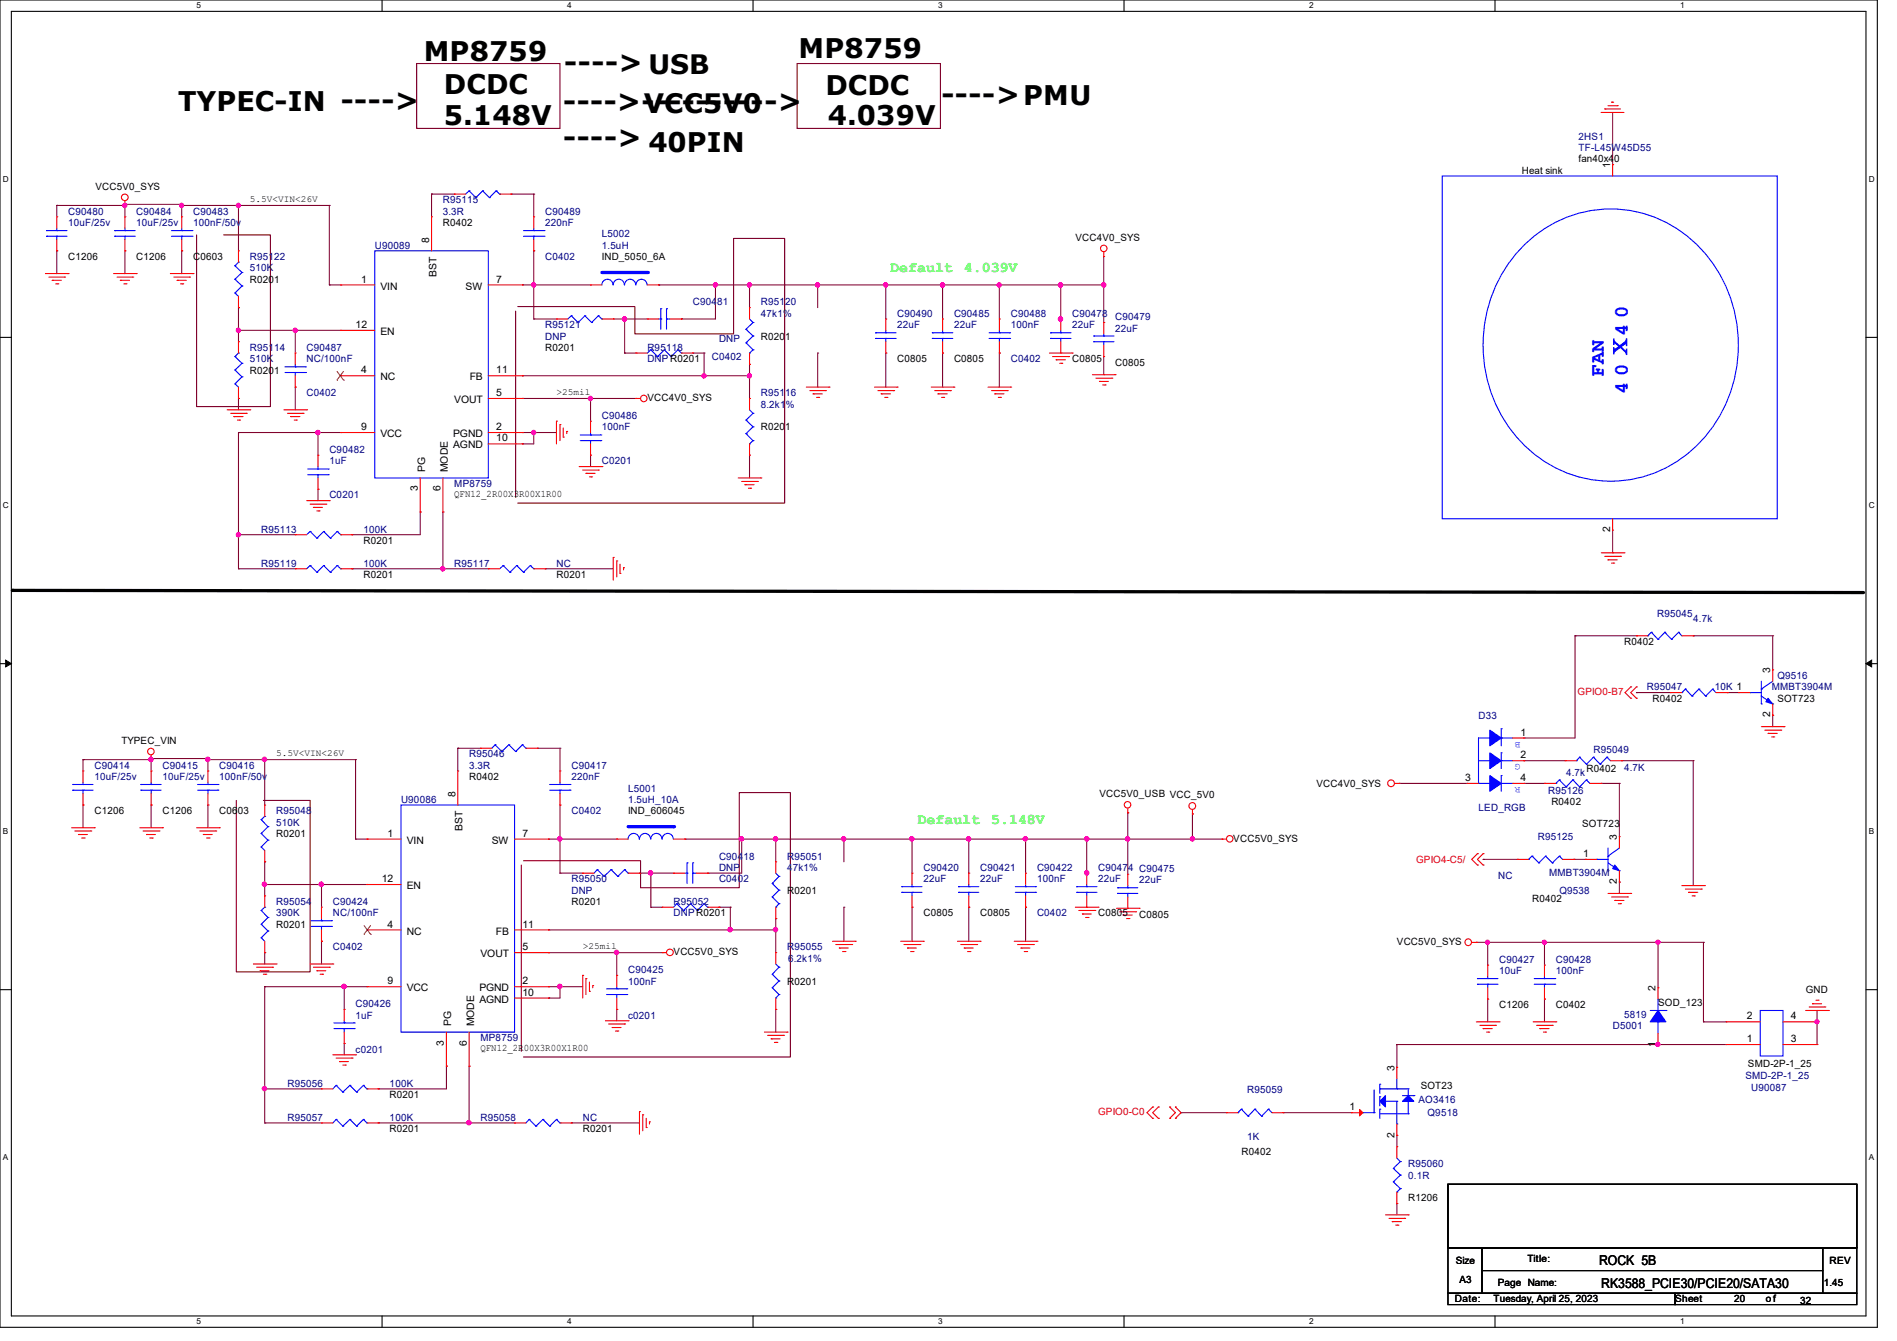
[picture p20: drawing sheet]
<svg xmlns="http://www.w3.org/2000/svg" width="297mm" height="210mm" viewBox="0 0 297 210" stroke-linecap="round" stroke-linejoin="round" font-family="sans-serif">
<defs><g id="words">
<g font-size="4.2">
<text x="66.3" y="9.6">MP8759</text>
<text x="88.3" y="11.3">----&gt; USB</text>
<text x="125" y="9">MP8759</text>
<text x="27.9" y="17.4">TYPEC-IN ----&gt;</text>
<text x="69.5" y="14.7">DCDC</text>
<text x="88.2" y="17.4">----&gt;----------&gt;</text>
<text x="100.8" y="17.7">VCC5V0</text>
<text x="129.2" y="14.9">DCDC</text>
<text x="147.4" y="16.3">----&gt;PMU</text>
<text x="69.5" y="19.5">5.148V</text>
<text x="88.2" y="23.1">----&gt; 40PIN</text>
<text x="129.6" y="19.5">4.039V</text>
</g>
<g font-size="3.2" fill="#00f">
<text x="251.1" y="59" transform="rotate(-90 251.1 59)">FAN</text>
<text x="254.8" y="61.7" transform="rotate(-90 254.8 61.7)">4 0 Ｘ4 0</text>
</g>
<g font-size="2.3" fill="#0f0">
<text x="139.4" y="42.6">Default</text>
<text x="150.9" y="42.6">4.039V</text>
<text x="143.7" y="129">Default</text>
<text x="155.2" y="129">5.148V</text>
</g>
<g font-size="2.1">
<text x="250.4" y="198.1">ROCK 5B</text>
<text x="250.7" y="201.6">RK3588_PCIE30/PCIE20/SATA30</text>
</g>
<g font-size="1.6" fill="#000080">
<text x="247.2" y="21.9">2HS1</text>
<text x="247.2" y="23.7">TF-L45W45D55</text>
<text x="10.7" y="33.6">C90480</text>
<text x="10.7" y="35.4">10uF/25v</text>
<text x="21.3" y="33.6">C90484</text>
<text x="21.3" y="35.4">10uF/25v</text>
<text x="30.2" y="33.6">C90483</text>
<text x="30.2" y="35.4">100nF/50v</text>
<text x="69.3" y="31.8">R95115</text>
<text x="69.3" y="33.6">3.3R</text>
<text x="85.3" y="33.6">C90489</text>
<text x="85.3" y="35.4">220nF</text>
<text x="39.1" y="40.7">R95122</text>
<text x="58.7" y="38.9">U90089</text>
<text x="85.3" y="40.7">C0402</text>
<text x="94.2" y="37.2">L5002</text>
<text x="94.2" y="38.9">1.5uH</text>
<text x="39.1" y="42.5">510K</text>
<text x="108.5" y="47.8">C90481</text>
<text x="119.1" y="47.8">R95120</text>
<text x="85.3" y="51.4">R95121</text>
<text x="85.3" y="53.2">DNP</text>
<text x="112.6" y="53.6">DNP</text>
<text x="119.1" y="49.6">47k1%</text>
<text x="140.5" y="49.6">C90490</text>
<text x="140.5" y="51.4">22uF</text>
<text x="149.4" y="49.6">C90485</text>
<text x="149.4" y="51.4">22uF</text>
<text x="158.3" y="49.6">C90488</text>
<text x="158.3" y="51.4">100nF</text>
<text x="167.9" y="49.6">C90478</text>
<text x="167.9" y="51.4">22uF</text>
<text x="174.6" y="50.2">C90479</text>
<text x="174.6" y="51.9">22uF</text>
<text x="39.1" y="55">R95114</text>
<text x="39.1" y="56.7">510K</text>
<text x="48" y="55">C90487</text>
<text x="48" y="56.7">NC/100nF</text>
<text x="101.4" y="55">R95118</text>
<text x="101.4" y="56.7">DNPR0201</text>
<text x="111.5" y="56.4">C0402</text>
<text x="158.3" y="56.7">C0402</text>
<text x="48" y="62.1">C0402</text>
<text x="94.2" y="65.6">C90486</text>
<text x="119.1" y="62.1">R95116</text>
<text x="119.1" y="63.8">8.2k1%</text>
<text x="51.6" y="71">C90482</text>
<text x="94.2" y="67.4">100nF</text>
<text x="51.6" y="72.7">1uF</text>
<text x="71.1" y="76.3">MP8759</text>
<text x="94.2" y="72.7">C0201</text>
<text x="40.9" y="83.4">R95113</text>
<text x="51.6" y="78.1">C0201</text>
<text x="56.9" y="83.4">100K</text>
<text x="40.9" y="88.7">R95119</text>
<text x="56.9" y="88.7">100K</text>
<text x="71.1" y="88.7">R95117</text>
<text x="87.1" y="88.7">NC</text>
<text x="259.4" y="96.6">R95045</text>
<text x="265.1" y="97.5">4.7k</text>
<text x="278.3" y="106.3">Q9516</text>
<text x="231.5" y="112.6">D33</text>
<text x="257.8" y="108.1">R95047</text>
<text x="268.5" y="108.1">10K 1</text>
<text x="277.4" y="108.1">MMBT3904M</text>
<text x="73.5" y="118.6">R95046</text>
<text x="249.5" y="117.9">R95049</text>
<text x="14.8" y="120.4">C90414</text>
<text x="14.8" y="122.2">10uF/25v</text>
<text x="25.4" y="120.4">C90415</text>
<text x="25.4" y="122.2">10uF/25v</text>
<text x="34.3" y="120.4">C90416</text>
<text x="34.3" y="122.2">100nF/50v</text>
<text x="62.8" y="125.7">U90086</text>
<text x="73.5" y="120.4">3.3R</text>
<text x="89.5" y="120.4">C90417</text>
<text x="89.5" y="122.2">220nF</text>
<text x="98.3" y="124">L5001</text>
<text x="98.3" y="125.7">1.5uH_10A</text>
<text x="242.4" y="124.3">R95126</text>
<text x="245.2" y="121.5">4.7k</text>
<text x="254.3" y="120.7">4.7K</text>
<text x="43.2" y="127.5">R95048</text>
<text x="43.2" y="129.3">510K</text>
<text x="89.5" y="127.5">C0402</text>
<text x="231.5" y="127">LED_RGB</text>
<text x="240.8" y="131.6">R95125</text>
<text x="112.6" y="134.6">C90418</text>
<text x="112.6" y="136.4">DNP</text>
<text x="123.2" y="134.6">R95051</text>
<text x="123.2" y="136.4">47k1%</text>
<text x="144.6" y="136.4">C90420</text>
<text x="153.5" y="136.4">C90421</text>
<text x="162.4" y="136.4">C90422</text>
<text x="171.9" y="136.4">C90474 C90475</text>
<text x="234.5" y="137.6">NC</text>
<text x="242.5" y="137.1">MMBT3904M</text>
<text x="43.2" y="141.7">R95054</text>
<text x="43.2" y="143.5">390K</text>
<text x="52.1" y="141.7">C90424</text>
<text x="52.1" y="143.5">NC/100nF</text>
<text x="89.5" y="138.2">R95050</text>
<text x="89.5" y="140">DNP</text>
<text x="105.5" y="141.7">R95052</text>
<text x="105.5" y="143.5">DNPR0201</text>
<text x="112.6" y="138.2">C0402</text>
<text x="144.6" y="138.2">22uF</text>
<text x="153.5" y="138.2">22uF</text>
<text x="162.4" y="138.2">100nF</text>
<text x="162.4" y="143.5">C0402</text>
<text x="171.9" y="138.2">22uF</text>
<text x="178.4" y="138.3">22uF</text>
<text x="244.2" y="140">Q9538</text>
<text x="52.1" y="148.8">C0402</text>
<text x="123.2" y="148.8">R95055</text>
<text x="98.3" y="152.4">C90425</text>
<text x="98.3" y="154.2">100nF</text>
<text x="123.4" y="150.6">6.2k1%</text>
<text x="234.7" y="150.8">C90427</text>
<text x="234.7" y="152.6">10uF</text>
<text x="243.6" y="150.8">C90428</text>
<text x="243.6" y="152.6">100nF</text>
<text x="55.7" y="157.7">C90426</text>
<text x="55.7" y="159.5">1uF</text>
<text x="98.3" y="159.5">c0201</text>
<text x="252.5" y="161.1">D5001</text>
<text x="254.3" y="159.3">5819</text>
<text x="55.7" y="164.8">c0201</text>
<text x="75.2" y="163.1">MP8759</text>
<text x="45" y="170.2">R95056</text>
<text x="61" y="170.2">100K</text>
<text x="195.3" y="171.2">R95059</text>
<text x="222.1" y="172.7">AO3416</text>
<text x="273.3" y="168.9">SMD-2P-1_25</text>
<text x="274.2" y="170.9">U90087</text>
<text x="45" y="175.5">R95057</text>
<text x="61" y="175.5">100K</text>
<text x="75.2" y="175.5">R95058</text>
<text x="91.2" y="175.5">NC</text>
<text x="195.3" y="178.5">1K</text>
<text x="223.5" y="174.8">Q9518</text>
<text x="220.5" y="182.8">R95060</text>
<text x="220.5" y="184.6">0.1R</text>
</g>
<g font-size="1.6">
<text x="14.9" y="29.7">VCC5V0_SYS</text>
<text x="238.3" y="27.2">Heat sink</text>
<text x="247.2" y="25.4">fan40x40</text>
<text x="252.1" y="26.3" transform="rotate(-90 252.1 26.3)">1</text>
<text x="69.3" y="35.4">R0402</text>
<text x="10.7" y="40.7">C1206</text>
<text x="21.3" y="40.7">C1206</text>
<text x="30.2" y="40.7">C0603</text>
<text x="67.2" y="38" transform="rotate(-90 67.2 38)">8</text>
<text x="94.2" y="40.7">IND_5050_6A</text>
<text x="168.4" y="37.7">VCC4V0_SYS</text>
<text x="39.1" y="44.3">R0201</text>
<text x="56.6" y="44.2">1</text>
<text x="59.6" y="45.3">VIN</text>
<text x="68.3" y="43.4" transform="rotate(-90 68.3 43.4)">BST</text>
<text x="72.9" y="45.3">SW</text>
<text x="77.7" y="44.2">7</text>
<text x="55.7" y="51.4">12</text>
<text x="59.6" y="52.5">EN</text>
<text x="119.1" y="53.2">R0201</text>
<text x="39.1" y="58.5">R0201</text>
<text x="56.6" y="58.5">4</text>
<text x="59.6" y="59.6">NC</text>
<text x="73.5" y="59.6">FB</text>
<text x="77.7" y="58.5">11</text>
<text x="85.3" y="55">R0201</text>
<text x="140.5" y="56.7">C0805</text>
<text x="149.4" y="56.7">C0805</text>
<text x="167.9" y="56.7">C0805</text>
<text x="174.6" y="57.3">C0805</text>
<text x="71.1" y="63.1">VOUT</text>
<text x="77.7" y="62">5</text>
<text x="101.4" y="62.8">VCC4V0_SYS</text>
<text x="56.6" y="67.4">9</text>
<text x="59.6" y="68.5">VCC</text>
<text x="71" y="68.5">PGND</text>
<text x="71" y="70.2">AGND</text>
<text x="77.7" y="67.4">2</text>
<text x="77.7" y="69.1">10</text>
<text x="119.1" y="67.4">R0201</text>
<text x="65.4" y="77" transform="rotate(-90 65.4 77)">3</text>
<text x="66.5" y="73.9" transform="rotate(-90 66.5 73.9)">PG</text>
<text x="69" y="77" transform="rotate(-90 69 77)">6</text>
<text x="70.1" y="73.9" transform="rotate(-90 70.1 73.9)">MODE</text>
<text x="71.1" y="77.9">QFN12_2R00X3R00X1R00</text>
<text x="252.1" y="83.3" transform="rotate(-90 252.1 83.3)">2</text>
<text x="56.9" y="85.2">R0201</text>
<text x="56.9" y="90.5">R0201</text>
<text x="87.1" y="90.5">R0201</text>
<text x="254.3" y="101">R0402</text>
<text x="277.2" y="105.4" transform="rotate(-90 277.2 105.4)">3</text>
<text x="258.7" y="109.9">R0402</text>
<text x="277.2" y="112.3" transform="rotate(-90 277.2 112.3)">2</text>
<text x="278.3" y="109.9">SOT723</text>
<text x="19" y="116.5">TYPEC_VIN</text>
<text x="238.1" y="118.7">2</text>
<text x="238.1" y="115.2">1</text>
<text x="71.3" y="124.8" transform="rotate(-90 71.3 124.8)">8</text>
<text x="73.5" y="122.2">R0402</text>
<text x="172.1" y="124.8">VCC5V0_USB VCC_5V0</text>
<text x="206.1" y="123.2">VCC4V0_SYS</text>
<text x="229.4" y="122.3">3</text>
<text x="238.1" y="122.3">4</text>
<text x="248.4" y="120.9">R0402</text>
<text x="14.8" y="127.5">C1206</text>
<text x="25.4" y="127.5">C1206</text>
<text x="34.3" y="127.5">C0603</text>
<text x="43.2" y="131.1">R0201</text>
<text x="60.7" y="131">1</text>
<text x="72.4" y="130.2" transform="rotate(-90 72.4 130.2)">BST</text>
<text x="81.8" y="131">7</text>
<text x="98.3" y="127.5">IND_606045</text>
<text x="193.1" y="131.8">VCC5V0_SYS</text>
<text x="242.9" y="126.1">R0402</text>
<text x="247.7" y="129.5">SOT723</text>
<text x="253.2" y="131.6" transform="rotate(-90 253.2 131.6)">3</text>
<text x="63.7" y="132.1">VIN</text>
<text x="77" y="132.1">SW</text>
<text x="247.9" y="134.2">1</text>
<text x="59.8" y="138.1">12</text>
<text x="63.7" y="139.2">EN</text>
<text x="89.5" y="141.7">R0201</text>
<text x="123.2" y="140">R0201</text>
<text x="144.6" y="143.5">C0805</text>
<text x="153.5" y="143.5">C0805</text>
<text x="171.9" y="143.5">C0805</text>
<text x="178.4" y="143.7">C0805</text>
<text x="239.9" y="141.2">R0402</text>
<text x="253.2" y="138.5" transform="rotate(-90 253.2 138.5)">2</text>
<text x="43.2" y="145.3">R0201</text>
<text x="60.7" y="145.2">4</text>
<text x="63.7" y="146.3">NC</text>
<text x="75.2" y="149.9">VOUT</text>
<text x="77.6" y="146.3">FB</text>
<text x="81.8" y="148.8">5</text>
<text x="81.8" y="145.2">11</text>
<text x="105.5" y="149.6">VCC5V0_SYS</text>
<text x="218.7" y="148">VCC5V0_SYS</text>
<text x="60.7" y="154.1">9</text>
<text x="63.7" y="155.2">VCC</text>
<text x="75.1" y="155.2">PGND</text>
<text x="81.8" y="154.1">2</text>
<text x="81.8" y="155.9">10</text>
<text x="123.2" y="154.2">R0201</text>
<text x="259.2" y="155.2" transform="rotate(-90 259.2 155.2)">2</text>
<text x="282.7" y="155.6">GND</text>
<text x="70.7" y="160.7" transform="rotate(-90 70.7 160.7)">PG</text>
<text x="74.2" y="160.7" transform="rotate(-90 74.2 160.7)">MODE</text>
<text x="75.1" y="157">AGND</text>
<text x="234.7" y="157.9">C1206</text>
<text x="243.6" y="157.9">C0402</text>
<text x="259.6" y="157.6">SOD_123</text>
<text x="273.5" y="159.6">2</text>
<text x="280.4" y="159.6">4</text>
<text x="69.5" y="163.7" transform="rotate(-90 69.5 163.7)">3</text>
<text x="73.1" y="163.7" transform="rotate(-90 73.1 163.7)">6</text>
<text x="75.2" y="164.6">QFN12_2R00X3R00X1R00</text>
<text x="218.3" y="167.7" transform="rotate(-90 218.3 167.7)">3</text>
<text x="259.2" y="163.9" transform="rotate(-90 259.2 163.9)">1</text>
<text x="273.5" y="163.2">1</text>
<text x="273.7" y="167.1">SMD-2P-1_25</text>
<text x="280.4" y="163.2">3</text>
<text x="61" y="172">R0201</text>
<text x="211.3" y="173.9">1</text>
<text x="222.4" y="170.5">SOT23</text>
<text x="61" y="177.3">R0201</text>
<text x="91.2" y="177.3">R0201</text>
<text x="218.3" y="178.1" transform="rotate(-90 218.3 178.1)">2</text>
<text x="194.4" y="180.8">R0402</text>
<text x="220.5" y="188.1">R1206</text>
<text x="227.9" y="197.9">Size</text>
<text x="239.1" y="197.6">Title:</text>
<text x="286.4" y="197.9">REV</text>
<text x="227.7" y="204">Date:</text>
<text x="228.5" y="200.9">A3</text>
<text x="233.8" y="204">Tuesday, April 25, 2023</text>
<text x="234.5" y="201.5">Page Name:</text>
<text x="262.2" y="204">Sheet</text>
<text x="271.5" y="204">20</text>
<text x="276.5" y="204">o f</text>
<text x="285.6" y="201.5">1.45</text>
<text x="281.8" y="204.1">32</text>
</g>
<g font-size="1.6" fill="#d50000">
<text x="247" y="108.8">GPIO0-B7</text>
<text x="221.7" y="135.1">GPIO4-C5/</text>
<text x="171.9" y="174.6">GPIO0-C0</text>
</g>
<g font-size="1.5">
<text x="39.1" y="31.6">5.5V&lt;VIN&lt;26V</text>
<text x="87.1" y="61.9">&gt;25mil</text>
<text x="43.2" y="118.4">5.5V&lt;VIN&lt;26V</text>
<text x="91.2" y="148.6">&gt;25mil</text>
</g>
<g font-size="1.5" fill="#00f">
<text x="238.1" y="119.7" transform="rotate(-180 238.1 119.7)">G</text>
<text x="238.1" y="116.1" transform="rotate(-180 238.1 116.1)">B</text>
<text x="238.1" y="123.2" transform="rotate(-180 238.1 123.2)">R</text>
</g>
<g font-size="1.3">
<text x="30.8" y="1.3">5</text>
<text x="88.8" y="1.3">4</text>
<text x="146.9" y="1.3">3</text>
<text x="205" y="1.3">2</text>
<text x="263.1" y="1.3">1</text>
<text x=".5" y="28.5">D</text>
<text x="292.6" y="28.5">D</text>
<text x=".5" y="79.5">C</text>
<text x="292.6" y="79.5">C</text>
<text x=".5" y="130.6">B</text>
<text x="292.6" y="130.6">B</text>
<text x=".5" y="181.7">A</text>
<text x="292.6" y="181.7">A</text>
<text x="30.8" y="207.4">5</text>
<text x="88.8" y="207.4">4</text>
<text x="146.9" y="207.4">3</text>
<text x="205" y="207.4">2</text>
<text x="263.1" y="207.4">1</text>
</g>
</g></defs>
<path d="M0 0h293.9v207.9h-293.9zM1.8 1.8h290.3v204.3h-290.3z" fill="none" stroke="#000" stroke-width=".17"/>
<g fill="#fff">
<path d="M30.8 .2h.7v1.4h-.7z"/>
<path d="M30.8 206.2h.7v1.4h-.7z"/>
</g>
<path d="M59.8 0v1.8M59.8 206.1v1.8" fill="none" stroke="#000" stroke-width=".17"/>
<g fill="#fff">
<path d="M88.8 .2h.7v1.4h-.7z"/>
<path d="M88.8 206.2h.7v1.4h-.7z"/>
</g>
<path d="M117.9 0v1.8M117.9 206.1v1.8" fill="none" stroke="#000" stroke-width=".17"/>
<g fill="#fff">
<path d="M146.9 .2h.7v1.4h-.7z"/>
<path d="M146.9 206.2h.7v1.4h-.7z"/>
</g>
<path d="M176 0v1.8M176 206.1v1.8" fill="none" stroke="#000" stroke-width=".17"/>
<g fill="#fff">
<path d="M205 .2h.7v1.4h-.7z"/>
<path d="M205 206.2h.7v1.4h-.7z"/>
</g>
<path d="M234.1 0v1.8M234.1 206.1v1.8" fill="none" stroke="#000" stroke-width=".17"/>
<g fill="#fff">
<path d="M263.1 .2h.6v1.4h-.6z"/>
<path d="M263.1 206.2h.6v1.4h-.6z"/>
<path d="M.5 27.3h.9v1.4h-.9z"/>
<path d="M292.6 27.3h.9v1.4h-.9z"/>
<path d="M.5 78.4h.9v1.4h-.9z"/>
<path d="M292.6 78.4h.9v1.4h-.9z"/>
</g>
<path d="M0 52.8h1.8M292.1 52.8h1.8" fill="none" stroke="#000" stroke-width=".17"/>
<g fill="#fff">
<path d="M.5 129.5h.8v1.4h-.8z"/>
<path d="M292.6 129.5h.8v1.4h-.8z"/>
</g>
<path d="M0 103.9h1.8M292.1 103.9h1.8" fill="none" stroke="#000" stroke-width=".17"/>
<path d="M.9 103.4l.9 .5-.9 .5zM292.1 103.9l.9-.5v1z" fill="#000" stroke="#000" stroke-width=".16"/>
<g fill="#fff">
<path d="M.5 180.5h.8v1.4h-.8z"/>
<path d="M292.6 180.5h.8v1.4h-.8z"/>
</g>
<path d="M0 155h1.8M292.1 155h1.8M226.7 185.5h64v9.9h-64zM226.7 195.4h5.3v7.1h-5.3zM232 195.4h53.4v3.6h-53.4zM232 199h53.4v3.5h-53.4zM285.4 195.4h5.3v7.1h-5.3zM226.7 202.5h35.6v1.8h-35.6zM262.3 202.5h28.4v1.8h-28.4z" fill="none" stroke="#000" stroke-width=".17"/>
<path d="M1.9 92.5l289.9 .3" fill="none" stroke="#000" stroke-width=".51"/>
<circle cx="1.9" cy="92.5" r=".25" fill="#000"/>
<path d="M65.2 9.9h22.5v10.2h-22.5zM124.8 9.9h22.4v10.2h-22.4zM30.8 36.8v26.9h11.5v-26.9h-7.3M80.7 48.7v29.2M81.1 48h18.3v4.3h15.5v-15h8v41.5h-41.8M37 125.4v26.8h11.6v-26.8h-7.4M81.6 135.5v29.1M82 134.8h18.3v4.2h15.4v-14.9h8v41.4h-41.7" fill="none" stroke="#800000" stroke-width=".17"/>
<g fill="none" stroke="#800040" stroke-width=".17">
<path d="M252.5 17.6v8.2M8.9 39.3h.1M8.9 32.2h.1M8.9 32.2v1.8M8.9 39.3v3.5M8.9 32.2h10.7M19.6 32h.1M19.6 32.2h.1M19.6 39.3h.1M19.6 32h8.8M19.6 32v2M19.6 39.3v3.5"/>
<path d="M28.4 32.2h.1M28.4 39.3h.1M28.4 32h.1M28.4 32v2M28.4 39.3v3.5M28.4 32.2h23.2M37.3 32.2h.1M37.3 32.2v7.1M51.6 32.2h.1M51.6 32.2v12.4M67.6 30.4h.1M67.6 30.4h3.5"/>
<path d="M67.6 30.4v3.6M80 30.4h.1M80 30.4h3.6M83.6 30.4h.1M83.6 39.3h.1M83.6 30.4v3.6M83.6 39.3v10.7M252.5 25.8h.1M37.3 51.7h.1M37.3 48.2h.1M37.3 51.7h16M37.3 48.2v5.3"/>
<path d="M46.2 51.7h.1M46.2 51.7v3.6M51.6 44.6h.1M51.6 44.6h1.7M81.8 58.8h.1M81.8 44.6h.1M81.8 44.6h10.7M81.8 58.8h35.5M83.6 44.6h.1M83.6 50h.1M83.6 50h3.5M96 50h.1"/>
<path d="M96 50h5.3M97.8 50h.1M97.8 55.3h.1M97.8 50v5.3M97.8 55.3h1.8M103.1 44.6h.1M103.1 44.6h69.7M106.7 50h.1M108.5 55.3h.1M108.5 55.3h1.7M110.2 55.3h.1M110.2 58.8h.1"/>
<path d="M110.2 55.3v3.5M112 44.6h.1M112 44.6v5.4h-5.3M117.3 57.1h.1M117.3 58.8h.1M117.3 44.6h.1M117.3 44.6v3.6M117.3 57.1v5.3M128 44.6h.1M128 55.3h.1M128 44.6v3.6M128 55.3v5.3"/>
<path d="M138.7 55.3h.1M138.7 44.6h.1M138.7 44.6v5.4M138.7 55.3v5.3M147.6 55.3h.1M147.6 44.6h.1M147.6 44.6v5.4M147.6 55.3v5.3M156.5 44.6h.1M156.5 55.3h.1M156.5 44.6v5.4M156.5 55.3v5.3"/>
<path d="M166.1 44.6h.1M166.1 50h.1M166.1 44.6v5.5M172.8 44.6h.1M172.8 50.5h.1M172.8 58.7h.1M172.8 40.2v10.3M172.8 55.8v2.9M37.3 67.7h.1M37.3 62.4h.1M37.3 67.7h16M37.3 62.4v1.8"/>
<path d="M37.3 67.7v21.4M46.2 60.6h.1M46.2 60.6v3.6M49.8 67.7h.1M49.8 76.6h.1M49.8 67.7v3.6M49.8 76.6v1.8M81.8 62.4h.1M81.8 69.5h.1M81.8 67.7h.1M81.8 62.4h17.8M81.8 67.7h5.3"/>
<path d="M83.6 67.7h.1M83.6 67.7v1.8h-1.8M92.5 62.4h.1M92.5 71.3h.1M92.5 62.4v3.6M92.5 71.3v1.8M117.3 71.3h.1M117.3 71.3v3.5M37.3 83.7h.1M37.3 89.1h.1M37.3 83.7h8.9M37.3 89.1h8.9"/>
<path d="M55.1 83.7h.1M55.1 89.1h.1M55.1 89.1h21.4M65.8 80.2h.1M65.8 80.2v3.5h-10.7M69.3 80.2h.1M69.3 89.1h.1M69.3 80.2v8.9M85.3 89.1h.1M85.3 89.1h10.7M246.6 99.6h.1M246.6 99.6v16h-8"/>
<path d="M246.6 99.6h9.6M252.5 86.6h.1M252.5 83v3.6M265.1 99.6h.1M265.1 99.6h12.4M277.5 99.6h.1M277.5 99.6v5.3M13 119h.1M13 119v1.7M13 119h10.7M23.7 118.8h.1M23.7 119h.1"/>
<path d="M23.7 118.8v1.9M23.7 118.8h8.9M32.6 118.8h.1M32.6 119h.1M32.6 118.8v1.9M32.6 119h23.1M41.4 119h.1M41.4 119v7.1M55.7 119h.1M55.7 119v12.4M71.7 117.2h.1M71.7 117.2h3.5"/>
<path d="M71.7 117.2v3.5M84.1 117.2h.1M84.1 117.2h3.6M87.7 117.2h.1M87.7 117.2v3.5M238.6 119.1h.1M238.6 115.6h.1M238.6 119.1h6.4M253.9 119.1h.1M253.9 119.1h11.2M256.2 108.5h.1M256.2 108.5h5.3"/>
<path d="M265.1 119.1h.1M265.1 119.1v19.6M270.4 108.5h.1M270.4 108.5h1.8M277.5 112h.1M277.5 112v1.8M13 126.1h.1M13 126.1v3.5M23.7 126.1h.1M23.7 126.1v3.5M32.6 126.1h.1M32.6 126.1v3.5"/>
<path d="M41.4 138.5h.1M41.4 135h.1M41.4 138.5h16M41.4 135v5.3M50.3 138.5h.1M50.3 138.5v3.6M55.7 131.4h.1M55.7 131.4h1.7M85.9 131.4h.1M85.9 131.4h10.7M87.7 131.4h.1M87.7 136.7h.1"/>
<path d="M87.7 126.1h.1M87.7 126.1v10.6M87.7 136.7h3.5M100.1 136.7h.1M100.1 136.7h5.4M101.9 136.7h.1M101.9 136.7v5.4M107.2 131.4h.1M107.2 131.4h84.1M110.8 136.7h.1M116.1 131.4h.1M116.1 131.4v5.3h-5.3"/>
<path d="M121.5 131.4h.1M121.5 131.4v3.6M132.1 131.4h.1M132.1 131.4v3.6M142.8 131.4h.1M142.8 131.4v5.3M151.7 131.4h.1M151.7 131.4v5.3M160.6 131.4h.1M160.6 131.4v5.3M170.1 131.4h.1M170.1 136.7h.1"/>
<path d="M170.1 131.4v5.5M176.6 131.4h.1M176.6 127.3h.1M176.6 127.3v9.6M186.7 127.5h.1M186.7 131.4h.1M186.7 127.5v3.9M219 122.7h.1M219 122.7h10.7M232.2 134.6h.1M232.2 134.6h5.3M238.6 122.7h3.2"/>
<path d="M241.8 122.7h.1M246.4 134.6h.1M246.4 134.6h1.8M250.7 122.7h.1M250.7 122.7h2.8M253.5 138.1h.1M253.5 122.7h.1M253.5 122.7v8.3M253.5 138.1v1.8M41.4 154.5h.1M41.4 149.2h.1M41.4 154.5h16"/>
<path d="M41.4 149.2v1.8M41.4 154.5v21.4M50.3 147.4h.1M50.3 147.4v3.6M53.9 154.5h.1M53.9 154.5v3.6M85.9 145.6h.1M85.9 149.2h.1M85.9 156.3h.1M85.9 154.5h.1M85.9 145.6h35.6M85.9 149.2h17.8"/>
<path d="M85.9 154.5h5.3M87.7 154.5h.1M87.7 154.5v1.8h-1.8M96.6 149.2h.1M96.6 158.1h.1M96.6 149.2v3.5M96.6 158.1v1.8M101.9 142.1h.1M101.9 142.1h1.8M112.6 142.1h.1M112.6 142.1h1.7M114.3 142.1h.1"/>
<path d="M114.3 145.6h.1M114.3 142.1v3.5M121.5 143.9h.1M121.5 145.6h.1M121.5 158.1h.1M121.5 143.9v5.3M121.5 158.1v3.5M132.1 142.1h.1M132.1 142.1v5.3M142.8 142.1h.1M142.8 142.1v5.3M151.7 142.1h.1"/>
<path d="M151.7 142.1v5.3M160.6 142.1h.1M160.6 142.1v5.3M231.1 147.6h.1M231.1 147.6h35.6M232.9 156.5h.1M232.9 147.6h.1M232.9 147.6v3.5M232.9 156.5v3.5M241.8 156.5h.1M241.8 147.6h.1M241.8 147.6v3.5"/>
<path d="M241.8 156.5v3.5M259.6 147.6h.1M259.6 147.6v7.1M266.7 147.6h.1M266.7 147.6v12.4M284.5 158.2h.1M284.5 158.2v5.4M41.4 170.5h.1M41.4 175.9h.1M41.4 170.5h8.9M41.4 175.9h8.9M53.9 163.4h.1"/>
<path d="M53.9 163.4v1.8M59.2 170.5h.1M59.2 175.9h.1M59.2 175.9h21.4M69.9 167h.1M69.9 167v3.5h-10.7M73.4 167h.1M73.4 175.9h.1M73.4 167v8.9M89.5 175.9h.1M89.5 175.9h10.6M184.9 174.2h.1"/>
<path d="M184.9 174.2h7.1M200.9 174.2h.1M200.9 174.2h10.7M218.7 163.6h.1M218.7 177.8h.1M218.7 163.6h51.6M218.7 163.6v3.5M218.7 177.8v1.8M259.6 163.6h.1M266.7 160h.1M266.7 160h3.6M284.5 160h.1"/>
<path d="M218.7 188.5h.1M218.7 188.5v1.7"/>
</g>
<g fill="#f0f" stroke="#f0f" stroke-width=".17">
<circle cx="232.9" cy="147.6" r=".32"/>
<circle cx="259.6" cy="163.6" r=".32"/>
<circle cx="284.5" cy="160" r=".32"/>
<circle cx="259.6" cy="147.6" r=".32"/>
<circle cx="241.8" cy="147.6" r=".32"/>
<circle cx="87.6" cy="131.4" r=".34"/>
<circle cx="101.9" cy="136.7" r=".34"/>
<circle cx="114.3" cy="145.6" r=".34"/>
<circle cx="121.4" cy="145.6" r=".34"/>
<circle cx="96.5" cy="149.1" r=".34"/>
<circle cx="87.6" cy="154.5" r=".34"/>
<circle cx="132.1" cy="131.4" r=".34"/>
<circle cx="53.8" cy="154.5" r=".34"/>
<circle cx="41.4" cy="170.5" r=".34"/>
<circle cx="73.4" cy="175.8" r=".34"/>
<circle cx="116.1" cy="131.4" r=".34"/>
<circle cx="121.4" cy="131.4" r=".34"/>
<circle cx="41.4" cy="118.9" r=".34"/>
<circle cx="32.5" cy="118.9" r=".34"/>
<circle cx="41.4" cy="138.5" r=".34"/>
<circle cx="50.3" cy="138.5" r=".34"/>
<circle cx="151.6" cy="131.4" r=".34"/>
<circle cx="142.7" cy="131.4" r=".34"/>
<circle cx="23.6" cy="118.9" r=".34"/>
<circle cx="160.5" cy="131.4" r=".34"/>
<circle cx="170.1" cy="136.7" r=".34"/>
<circle cx="170.1" cy="131.4" r=".34"/>
<circle cx="176.5" cy="131.4" r=".34"/>
<circle cx="186.7" cy="131.4" r=".33"/>
<circle cx="166" cy="44.6" r=".34"/>
<circle cx="172.8" cy="44.6" r=".34"/>
<circle cx="28.4" cy="32.2" r=".33"/>
<circle cx="19.5" cy="32.2" r=".33"/>
<circle cx="97.8" cy="50" r=".33"/>
<circle cx="117.3" cy="58.8" r=".33"/>
<circle cx="110.2" cy="58.8" r=".33"/>
<circle cx="92.4" cy="62.4" r=".33"/>
<circle cx="83.5" cy="67.7" r=".33"/>
<circle cx="37.3" cy="51.7" r=".33"/>
<circle cx="138.7" cy="44.6" r=".33"/>
<circle cx="128" cy="44.6" r=".33"/>
<circle cx="49.8" cy="67.7" r=".33"/>
<circle cx="37.3" cy="83.7" r=".33"/>
<circle cx="69.3" cy="89.1" r=".33"/>
<circle cx="83.5" cy="44.6" r=".33"/>
<circle cx="112" cy="44.6" r=".33"/>
<circle cx="117.3" cy="44.6" r=".33"/>
<circle cx="37.3" cy="32.2" r=".33"/>
<circle cx="156.4" cy="44.6" r=".33"/>
<circle cx="147.5" cy="44.6" r=".33"/>
<circle cx="46.2" cy="51.7" r=".33"/>
<circle cx="166" cy="50" r=".34"/>
</g>
<g fill="none" stroke="#f00" stroke-width=".17">
<path d="M250.7 17.6h.1M250.7 17.6h3.6M251.2 17.1h.1M251.2 17.1h2.5M251.8 16.6h1.4M252.3 16h.1M252.3 16h.3M253.2 16.6h.1M19.6 32.2h.1M19.6 31.5v.7M28.4 34h.1M28.4 39.3h.1"/>
<path d="M28.4 34v1.7M28.4 37.5v1.8M67.6 34h.1M67.6 34v5.3M83.6 34h.1M83.6 39.3h.1M83.6 34v1.7M83.6 37.5v1.8M172.8 39.5v.7M252.5 25.8h.1M252.5 25.8v1.8M7.1 42.8h3.6"/>
<path d="M7.7 43.4h2.4M8.2 43.9h.1M8.2 43.9h1.4M8.7 44.5h.4M9.1 44.5h.1M10.1 43.4h.1M10.7 42.8h.1M17.8 42.8h3.5M18.3 43.4h2.5M18.8 43.9h.1M18.8 43.9h1.5M19.4 44.5h.3"/>
<path d="M19.7 44.5h.1M20.8 43.4h.1M21.3 42.8h.1M26.7 42.8h3.5M27.2 43.4h2.5M27.7 43.9h.1M27.7 43.9h1.5M28.3 44.5h.3M28.6 44.5h.1M29.7 43.4h.1M30.2 42.8h.1M53.3 44.6h.1"/>
<path d="M53.3 58.8h.1M53.3 51.7h.1M53.3 44.6h5.4M53.3 58.8h5.4M53.3 51.7h5.4M76.5 44.6h5.3M76.5 58.8h5.3M81.8 44.6h.1M81.8 58.8h.1M99.6 55.3h.1M99.6 55.3h1.7M106.7 55.3h1.8"/>
<path d="M108.5 55.3h.1M164.3 55.3h3.6M164.8 55.8h2.5M165.4 56.3h.1M165.4 56.3h1.4M165.9 56.9h.3M166.2 56.9h.1M167.3 55.8h.1M167.9 55.3h.1M171 58.7h3.6M171.6 59.2h2.5M172.1 59.7h.1"/>
<path d="M172.1 59.7h1.4M172.8 40.2h.1M174.1 59.2h.1M174.6 58.7h.1M35.6 64.2h3.5M36.1 64.7h2.5M36.6 65.2h.1M36.6 65.2h1.5M37.2 65.8h.3M37.5 65.8h.1M38.6 64.7h.1M39.1 64.2h.1"/>
<path d="M44.5 64.2h3.5M45 64.7h2.5M45.5 65.2h.1M45.5 65.2h1.4M46.1 65.8h.3M46.4 65.8h.1M47.5 64.7h.1M48 64.2h.1M48 78.4h3.6M48.6 79h2.4M49.1 79.5h.1M49.1 79.5h1.4"/>
<path d="M51 79h.1M51.6 78.4h.1M53.3 67.7h.1M53.3 67.7h5.4M65.8 74.8v5.4M69.3 74.8v5.4M76.5 62.4h5.3M76.5 67.7h5.3M76.5 69.5h5.3M81.8 67.7h.1M81.8 62.4h.1M81.8 69.5h.1"/>
<path d="M87.1 66h.1M87.1 66v3.5M87.7 66.5h.1M87.7 66.5v2.5M88.2 68.5h.1M88.2 67v1.5M88.7 67.6h.1M88.7 67.6v.3M90.7 73.1h3.5M91.2 73.6h2.5M91.7 74.1h.1M91.7 74.1h1.5"/>
<path d="M92.3 74.7h.3M92.5 66h.1M92.5 71.3h.1M92.5 66v1.7M92.5 69.5v1.8M92.6 74.7h.1M93.7 73.6h.1M94.2 73.1h.1M99.6 62.4h.1M99.6 62.4h.7M115.6 74.8h3.5M116.1 75.4h2.5"/>
<path d="M116.6 75.9h.1M116.6 75.9h1.5M117.2 76.5h.3M117.5 76.5h.1M118.6 75.4h.1M119.1 74.8h.1M126.2 60.6h3.6M126.8 61.2h2.4M127.3 61.7h.1M127.3 61.7h1.4M127.8 62.2h.4M128.2 62.2h.1"/>
<path d="M129.2 61.2h.1M129.8 60.6h.1M136.9 60.6h3.6M137.5 61.2h2.4M138 61.7h.1M138 61.7h1.4M138.5 62.2h.4M138.9 62.2h.1M139.9 61.2h.1M140.5 60.6h.1M145.8 60.6h3.6M146.3 61.2h2.5"/>
<path d="M146.9 61.7h.1M146.9 61.7h1.4M147.4 62.2h.3M147.7 62.2h.1M148.8 61.2h.1M149.4 60.6h.1M154.7 60.6h3.5M155.2 61.2h2.5M155.7 61.7h.1M155.7 61.7h1.5M156.3 62.2h.3M156.6 62.2h.1"/>
<path d="M157.7 61.2h.1M158.2 60.6h.1M172.6 60.3h.4M173 60.3h.1M46.2 83.7h.1M46.2 83.7h1.8M49.6 80h.4M50 80h.1M53.3 83.7h1.8M55.1 83.7h.1M65.8 80.2h.1M69.3 80.2h.1"/>
<path d="M76.5 89.1h.1M76.5 89.1h1.7M83.6 89.1h1.7M85.3 89.1h.1M96 87.3h.1M96 87.3v3.5M96.6 87.8h.1M96.6 87.8v2.5M97.1 89.8h.1M97.1 88.4v1.4M97.6 88.9h.1M97.6 88.9v.3"/>
<path d="M250.7 86.6h3.6M251.2 87.1h2.5M251.8 87.7h.1M251.8 87.7h1.4M252.3 88.2h.3M252.5 83h.1M252.5 81.2v1.8M252.6 88.2h.1M253.7 87.1h.1M254.3 86.6h.1M256.2 99.6h.1M256.2 99.6h1.8"/>
<path d="M263.3 99.6h1.8M265.1 99.6h.1M23.7 119h.1M23.7 118.2v.8M75.2 117.2h.1M75.2 117.2h1.8M82.3 117.2h1.8M84.1 117.2h.1M236.8 119.1h1.8M236.8 115.6h1.8M238.6 119.1h.1M238.6 115.6h.1"/>
<path d="M261.5 108.5h.1M261.5 108.5h1.8M268.6 108.5h1.8M270.4 108.5h.1M275.8 113.8h3.5M276.3 114.3h2.5M276.8 114.9h.1M276.8 114.9h1.5M277.4 115.4h.3M277.7 115.4h.1M278.8 114.3h.1M279.3 113.8h.1"/>
<path d="M11.2 129.6h3.6M11.7 130.1h2.5M12.3 130.7h.1M12.3 130.7h1.4M12.8 131.2h.4M13.2 131.2h.1M14.2 130.1h.1M14.8 129.6h.1M21.9 129.6h3.5M22.4 130.1h2.5M22.9 130.7h.1M22.9 130.7h1.4"/>
<path d="M23.5 131.2h.3M23.8 131.2h.1M24.9 130.1h.1M25.4 129.6h.1M30.8 129.6h3.5M31.3 130.1h2.5M31.8 130.7h.1M31.8 130.7h1.4M32.3 131.2h.4M32.6 120.7h.1M32.6 126.1h.1M32.6 120.7v1.8"/>
<path d="M32.6 124.3v1.8M32.7 131.2h.1M33.8 130.1h.1M34.3 129.6h.1M87.7 120.7h.1M87.7 126.1h.1M87.7 120.7v1.8M87.7 124.3v1.8M91.2 136.7h.1M91.2 136.7h1.8M98.3 136.7h1.8M100.1 136.7h.1"/>
<path d="M160.6 136.7h.1M160.6 136.7v1.8M170.1 136.7h.1M170.1 136.7v1.8M176.6 127.3h.1M176.6 126.6v.7M186.7 127.5h.1M186.7 126.8v.7M191.3 131.4h.1M191.3 131.4h.7M218.4 122.7h.6M219 122.7h.1"/>
<path d="M229.7 122.7h.1M229.7 122.7h1.8M236.8 122.7h1.8M238.6 122.7h.1M251.8 139.9h3.5M255.3 139.9h.1M263.3 138.7h3.6M263.9 139.2h2.5M264.4 139.7h.1M264.4 139.7h1.4M266.4 139.2h.1M266.9 138.7h.1"/>
<path d="M39.7 151h3.5M40.2 151.5h2.5M40.7 152h.1M40.7 152h1.4M41.2 152.6h.4M41.4 149.2h.1M41.4 140.3h.1M41.4 140.3v1.8M41.4 147.4v1.8M41.6 152.6h.1M42.7 151.5h.1M43.2 151h.1"/>
<path d="M48.6 151h3.5M49.1 151.5h2.5M49.6 152h.1M49.6 152h1.4M50.1 152.6h.4M50.5 152.6h.1M51.6 151.5h.1M52.1 151h.1M91.2 152.7h.1M91.2 152.7v3.6M91.7 153.2h.1M91.7 153.2v2.5"/>
<path d="M92.3 155.2h.1M92.3 153.8v1.4M92.8 154.3h.1M92.8 154.3v.4M94.8 159.9h3.5M98.3 159.9h.1M103.7 149.2h.1M103.7 142.1h.1M103.7 149.2h.7M103.7 142.1h1.8M110.8 142.1h1.8M112.6 142.1h.1"/>
<path d="M130.3 147.4h3.6M130.9 147.9h2.5M131.4 148.5h.1M131.4 148.5h1.4M131.9 149h.4M132.3 149h.1M133.4 147.9h.1M133.9 147.4h.1M141 147.4h3.6M141.5 147.9h2.5M142.1 148.5h.1M142.1 148.5h1.4"/>
<path d="M142.6 149h.4M143 149h.1M144 147.9h.1M144.6 147.4h.1M149.9 147.4h3.6M150.4 147.9h2.5M151 148.5h.1M151 148.5h1.4M151.5 149h.3M151.8 149h.1M152.9 147.9h.1M153.5 147.4h.1"/>
<path d="M158.8 147.4h3.5M159.3 147.9h2.5M159.9 148.5h.1M159.9 148.5h1.3M160.4 149h.3M160.6 142.1h.1M160.6 140.3v1.8M160.7 149h.1M161.8 147.9h.1M162.3 147.4h.1M168.4 142.1h3.5M168.9 142.6h2.5"/>
<path d="M169.5 143.1h.1M169.5 143.1h1.4M170 143.7h.3M170.1 142.1h.1M170.1 140.3v1.8M170.3 143.7h.1M171.4 142.6h.1M171.9 142.1h.1M174.8 142.2h3.6M175.3 142.8h2.5M175.9 143.3h.1M175.9 143.3h1.3"/>
<path d="M176.4 143.9h.3M176.7 143.9h.1M177.8 142.8h.1M178.4 142.2h.1M230.4 147.6h.7M231.1 147.6h.1M232.9 151.1h.1M232.9 156.5h.1M232.9 151.1v1.8M232.9 154.7v1.8M252.3 140.5h2.5M252.8 141h.1"/>
<path d="M252.8 141h1.5M253.4 141.5h.3M253.7 141.5h.1M254.8 140.5h.1M259.6 154.7h.1M259.6 154.7v1.8M264.9 140.3h.4M265.3 140.3h.1M282.7 158.2h3.6M283.3 157.7h2.4M283.8 157.2h.1M283.8 157.2h1.4"/>
<path d="M284.3 156.6h.3M284.6 156.6h.1M285.7 157.7h.1M286.3 158.2h.1M50.3 175.9h.1M50.3 175.9h1.8M52.1 165.2h3.6M52.6 165.7h2.5M53.2 166.2h.1M53.2 166.2h1.4M53.7 166.8h.4M54.1 166.8h.1"/>
<path d="M55.1 165.7h.1M55.7 165.2h.1M57.4 175.9h1.8M59.2 175.9h.1M95.3 160.4h2.5M95.8 160.9h.1M95.8 160.9h1.4M96.4 161.5h.3M96.7 161.5h.1M97.8 160.4h.1M100.1 174.1h.1M100.1 174.1v3.5"/>
<path d="M100.6 174.6h.1M100.6 174.6v2.5M101.2 176.6h.1M101.2 175.1v1.5M101.7 175.7h.1M101.7 175.7v.3M119.7 161.6h3.5M120.2 162.1h2.5M120.7 162.7h.1M120.7 162.7h1.4M121.2 163.2h.4M121.6 163.2h.1"/>
<path d="M122.7 162.1h.1M123.2 161.6h.1M231.1 160h3.6M231.7 160.6h2.4M232.2 161.1h.1M232.2 161.1h1.4M232.7 161.6h.4M233.1 161.6h.1M234.1 160.6h.1M234.7 160h.1M240 160h3.6M240.6 160.6h2.4"/>
<path d="M241.1 161.1h.1M241.1 161.1h1.4M241.6 161.6h.4M242 161.6h.1M243 160.6h.1M243.6 160h.1M259.6 163.6h.1M259.6 161.8v1.8M270.3 163.6h.1M270.3 160h.1M270.3 160h5.3M270.3 163.6h5.3"/>
<path d="M279.1 160h5.4M279.1 163.6h5.4M284.5 163.6h.1M284.5 160h.1M216.9 190.2h3.6M217.5 190.8h2.4M218 191.3h.1M218 191.3h1.4M218.5 191.9h.4M218.9 191.9h.1M219.9 190.8h.1M220.5 190.2h.1"/>
<circle cx="19.5" cy="30.9" r=".52"/>
<circle cx="172.8" cy="38.9" r=".51"/>
<circle cx="100.8" cy="62.4" r=".51"/>
<circle cx="23.6" cy="117.7" r=".51"/>
<circle cx="176.5" cy="126" r=".51"/>
<circle cx="186.7" cy="126.2" r=".53"/>
<circle cx="192.5" cy="131.4" r=".51"/>
<circle cx="217.8" cy="122.7" r=".53"/>
<circle cx="104.9" cy="149.1" r=".52"/>
<circle cx="229.9" cy="147.6" r=".52"/>
</g>
<g fill="none" stroke="#d50000" stroke-width=".17">
<path d="M255.3 107.6h.1M255.3 109.3h.1M255.3 107.6l-.9 .9 .9 .8M256.2 107.6h.1M256.2 109.3h.1M256.2 107.6l-.9 .9 .9 .8M231.3 133.7h.1M231.3 135.5h.1M231.3 133.7l-.9 .9 .9 .9M232.2 133.7h.1M232.2 135.5h.1M232.2 133.7l-.9 .9 .9 .9"/>
<path d="M180.5 173.4h.1M180.5 175.1h.1M180.5 173.4l-.9 .8 .9 .9M181.4 173.4h.1M181.4 175.1h.1M181.4 173.4l-.9 .8 .9 .9M183.1 173.4h.1M183.1 175.1h.1M183.1 173.4l.9 .8-.9 .9M184 175.1h.1M184 173.4h.1M184 173.4l.9 .8-.9 .9"/>
</g>
<g fill="none" stroke="#00f" stroke-width=".17">
<path d="M26.8 37h3.3M26.8 36.1h3.3M28.4 36.1h.1M28.4 37h.1M28.4 35.7v.4M28.4 37v.5M30.1 37h.1M30.1 36.1h.1M58.7 39.3h17.8v35.5h-17.8zM82 37h3.2M82 36.1h3.2M83.6 36.1h.1"/>
<path d="M83.6 37h.1M83.6 35.7v.4M83.6 37v.5M85.2 37h.1M85.2 36.1h.1M225.8 27.6h52.5v53.6h-52.5zM238.1 39a19.2 19.2 0 0 1 30.4 2.7 22.2 22.2 0 0 1-6.2 30.7 19.2 19.2 0 0 1-26.4-6.1 22.4 22.4 0 0 1 2.2-27.3zM101.9 54.8h.1M101.9 54.8l-.6 .5M101.9 54.8l1.1 1M103 55.8h.1M104 54.8h.1"/>
<path d="M104 54.8l-1 1M104 54.8l1.1 1M105.1 55.8h.1M106.1 54.8h.1M106.1 54.8l-1 1M106.1 54.8l.6 .5M106.7 55.3h.1M90.8 69h3.3M90.8 68.1h3.3M92.5 68.1h.1M92.5 69h.1M92.5 67.7v.4"/>
<path d="M92.5 69v.5M94.1 69h.1M94.1 68.1h.1M48.6 83.2h.1M48.6 83.2l-.6 .5M48.6 83.2l1 1.1M49.6 84.3h.1M50.7 83.2h.1M50.7 83.2l-1.1 1.1M50.7 83.2l1 1.1M51.7 84.3h.1M52.8 83.2h.1"/>
<path d="M52.8 83.2l-1.1 1.1M52.8 83.2l.5 .5M53.3 83.7h.1M78.8 88.6h.1M78.8 88.6l-.6 .5M78.8 88.6l1 1M79.8 89.6h.1M80.9 88.6h.1M80.9 88.6l-1.1 1M80.9 88.6l1.1 1M82 89.6h.1M83 88.6h.1"/>
<path d="M83 88.6l-1 1M83 88.6l.6 .5M83.6 89.1h.1M258 99.6h.1M258.5 99h.1M258.5 99l1.1 1.1M258.5 99l-.5 .6M260.6 99h.1M260.6 99l1.1 1.1M260.6 99l-1 1.1M262.8 99h.1M262.8 99l.5 .6"/>
<path d="M262.8 99l-1.1 1.1M77.5 116.6h.1M77.5 116.6l-.5 .6M77.5 116.6l1.1 1.1M78.6 117.7h.1M79.7 116.6h.1M79.7 116.6l-1.1 1.1M79.7 116.6l1 1.1M80.7 117.7h.1M81.8 116.6h.1M81.8 116.6l-1.1 1.1M81.8 116.6l.5 .6"/>
<path d="M82.3 117.2h.1M231.5 119.1h1.8M233.3 119.1h.1M233.3 115.6h.1M233.3 115.6h-1.8v7.1M235 117.9h.1M235 114.1h.1M235 115.6h.1M235 119.1h.1M235 114.1v2.7M235 117.9v2.5M235 119.1h1.8"/>
<path d="M235 115.6h1.8M259.6 100.1h.1M261.7 100.1h.1M263.3 108.5h.1M263.9 107.9h.1M263.9 107.9l1 1.1M263.9 107.9l-.6 .6M264.9 109h.1M266 107.9h.1M266 107.9l1 1.1M266 107.9l-1.1 1.1M267 109h.1"/>
<path d="M268.1 107.9h.1M268.1 107.9l.5 .6M268.1 107.9l-1.1 1.1M30.9 123.7h3.2M30.9 122.9h3.2M32.6 122.9h.1M32.6 123.7h.1M32.6 122.5v.4M32.6 123.7v.6M34.1 123.7h.1M34.1 122.9h.1M86.1 123.7h3.1"/>
<path d="M86.1 122.9h3.1M87.7 122.9h.1M87.7 123.7h.1M87.7 122.5v.4M87.7 123.7v.6M89.2 123.7h.1M89.2 122.9h.1M93.5 136.2h.1M93.5 136.2l-.5 .5M93.5 136.2l1.1 1M94.6 137.2h.1M95.7 136.2h.1"/>
<path d="M95.7 136.2l-1.1 1M95.7 136.2l1 1M96.7 137.2h.1M97.8 136.2h.1M97.8 136.2l-1.1 1M97.8 136.2l.5 .5M98.3 136.7h.1M98.3 131.4a.87 .87 0 0 1 .9-.9 .87 .87 0 0 1 .9 .9M100.1 131.4a.87 .87 0 0 1 .9-.9 .87 .87 0 0 1 .9 .9M101.9 131.4a.87 .87 0 0 1 .9-.9 .87 .87 0 0 1 .8 .9M103.7 131.4a.87 .87 0 0 1 .8-.9 .87 .87 0 0 1 .9 .9M159 139.7h3.1"/>
<path d="M159 138.9h3.1M160.6 138.9h.1M160.6 139.7h.1M160.6 138.5v.4M160.6 139.7v.6M162.1 139.7h.1M162.1 138.9h.1M168.6 139.7h.1M168.6 138.9h.1M168.6 139.7h3.1M168.6 138.9h3.1M170.1 138.9h.1"/>
<path d="M170.1 139.7h.1M170.1 138.5v.4M170.1 139.7v.6M231.5 122.7h.1M231.5 122.7h1.8M233.3 122.7h.1M235 121.5h.1M235 121.5v2.4M235 122.7h1.8M236.8 122.7h.1M40.9 146.9h.1M40.9 144.7h.1"/>
<path d="M40.9 142.6h.1M40.9 146.9l.5 .5M40.9 144.7l1.1 1.1M40.9 142.6l1.1 1.1M41.4 142.1h.1M41.4 142.1l-.5 .5M42 145.8h.1M42 143.7h.1M42 145.8l-1.1 1.1M42 143.7l-1.1 1M106 141.5h.1M106 141.5l-.5 .6"/>
<path d="M106 141.5l1 1.1M107 142.6h.1M108.1 141.5h.1M108.1 141.5l-1.1 1.1M108.1 141.5l1.1 1.1M109.2 142.6h.1M110.2 141.5h.1M110.2 141.5l-1 1.1M110.2 141.5l.6 .6M110.8 142.1h.1M231.3 154.1h.1M231.3 153.2h.1"/>
<path d="M231.3 154.1h3.2M231.3 153.2h3.2M232.9 153.2h.1M232.9 154.1h.1M232.9 152.9v.3M232.9 154.1v.6M258.4 158.2h2.4M259.6 156.5h.1M259.6 156.5v1.7M260.8 158.2h.1M275.6 158.2h3.5v7.2h-3.5zM52.6 175.3h.1"/>
<path d="M52.6 175.3l-.5 .6M52.6 175.3l1.1 1.1M53.7 176.4h.1M54.8 175.3h.1M54.8 175.3l-1.1 1.1M54.8 175.3l1 1.1M55.8 176.4h.1M56.9 175.3h.1M56.9 175.3l-1.1 1.1M56.9 175.3l.5 .6M57.4 175.9h.1M259.6 160h.1"/>
<path d="M259.6 160v1.8"/>
</g>
<g fill="#00f" stroke="#00f" stroke-width=".17">
<path d="M233.3 117.9l1.7 1.2-1.7 1.3z" fill-rule="evenodd"/>
<path d="M233.3 121.5l1.7 1.2-1.7 1.2z" fill-rule="evenodd"/>
<path d="M233.3 114.3l1.7 1.3-1.7 1.2z" fill-rule="evenodd"/>
<path d="M259.6 158.2l1.2 1.8h-2.4z" fill-rule="evenodd"/>
</g>
<path d="M52.7 59.5h.1M52.7 58.1l1.1 1.4M53.8 59.5h.1M53.8 58.1l-1.1 1.4" fill="none" stroke="#804000" stroke-width=".16"/>
<path d="M98.3 129.5h7.2" fill="none" stroke="#00f" stroke-width=".51"/>
<circle cx="105.5" cy="129.5" r=".25" fill="#00f"/>
<g fill="none" stroke="#f00" stroke-width=".17">
<path d="M71.1 30.4h.1M71.1 30.4h1.8M78.2 30.4h1.8M80 30.4h.1M37.3 53.5h.1M37.3 53.5v1.8M87.1 50h.1M87.1 50h1.8M94.2 50h1.8M96 50h.1M117.3 48.2h.1M117.3 57.1h.1"/>
<path d="M117.3 48.2v1.8M117.3 55.3v1.8M138.7 50h.1M138.7 55.3h.1M138.7 50v1.7M138.7 53.5v1.8M166.1 50h.1M166.1 55.3h.1M166.1 50v1.7M166.1 53.5v1.8M37.3 62.4h.1M37.3 60.6v1.8"/>
<path d="M117.3 62.4h.1M117.3 71.3h.1M117.3 62.4v1.8M117.3 69.5v1.8M46.2 89.1h.1M46.2 89.1h1.8M53.3 89.1h1.8M55.1 89.1h.1M272.2 108.5h.1M272.2 108.5h1.8M277.5 112h.1M277.5 104.9h.1"/>
<path d="M277.5 104.9v1.8M277.5 110.2v1.8M13 120.7h.1M13 126.1h.1M13 120.7v1.8M13 124.3v1.8M23.7 120.7h.1M23.7 126.1h.1M23.7 120.7v1.8M23.7 124.3v1.8M41.4 135h.1M41.4 126.1h.1"/>
<path d="M41.4 126.1v1.7M41.4 133.2v1.8M96.6 131.4h.1M96.6 131.4h1.7M105.5 136.7h.1M105.5 131.4h1.7M105.5 136.7h1.7M107.2 131.4h.1M109 136.7h1.8M110.8 136.7h.1M121.5 135h.1M121.5 135v1.7"/>
<path d="M142.8 136.7h.1M142.8 136.7v1.8M176.6 136.9h.1M176.6 136.9v1.8M50.3 142.1h.1M50.3 147.4h.1M50.3 142.1v1.8M50.3 145.6v1.8M121.5 149.2h.1M121.5 158.1h.1M121.5 143.9h.1M121.5 142.1v1.8"/>
<path d="M121.5 149.2v1.8M121.5 156.3v1.8M142.8 142.1h.1M142.8 140.3v1.8M176.6 142.2h.1M176.6 140.5v1.7M192 174.2h.1M192 174.2h1.8M199.1 174.2h1.8M200.9 174.2h.1M211.6 174.2h.1M211.6 174.2h1.8"/>
<path d="M218.7 167.1h.1M218.7 177.8h.1M218.7 167.1v1.8M218.7 176v1.8"/>
</g>
<g fill="none" stroke="#00f" stroke-width=".17">
<path d="M73.4 29.9h.1M73.4 29.9l-.5 .5M73.4 29.9l1.1 1M74.5 30.9h.1M75.6 29.9h.1M75.6 29.9l-1.1 1M75.6 29.9l1 1M76.6 30.9h.1M77.7 29.9h.1M77.7 29.9l-1.1 1M77.7 29.9l.5 .5M78.2 30.4h.1"/>
<path d="M36.8 58h.1M36.8 55.8h.1M36.8 58l1.1 1M36.8 55.8l1.1 1.1M37.3 55.3h.1M37.3 55.3l-.5 .5M37.9 59h.1M37.9 56.9h.1M37.9 59l-1.1 1.1M37.9 56.9l-1.1 1.1M89.5 49.4h.1M89.5 49.4l-.6 .6"/>
<path d="M89.5 49.4l1 1.1M90.5 50.5h.1M91.6 49.4h.1M91.6 49.4l-1.1 1.1M91.6 49.4l1 1.1M92.6 50.5h.1M93.7 49.4h.1M93.7 49.4l-1.1 1.1M93.7 49.4l.5 .6M94.2 50h.1M94.2 44.6a.87 .87 0 0 1 .9-.9 .87 .87 0 0 1 .9 .9M96 44.6a.87 .87 0 0 1 .9-.9 .87 .87 0 0 1 .8 .9"/>
<path d="M97.8 44.6a.87 .87 0 0 1 .9-.9 .87 .87 0 0 1 .8 .9M99.6 44.6a.87 .87 0 0 1 .8-.9 .87 .87 0 0 1 .9 .9M116.8 51.6h.1M116.8 53.7h.1M116.8 51.6l1.1 1M116.8 53.7l1.1 1.1M117.3 55.3h.1M117.3 50l.6 .5M117.9 50.5h.1M117.9 52.6h.1M117.9 54.8h.1M117.9 50.5l-1.1 1.1"/>
<path d="M117.9 52.6l-1.1 1.1M117.9 54.8l-.6 .5M137.1 53h.1M137.1 52.1h.1M137.1 53h3.2M137.1 52.1h3.2M138.7 52.1h.1M138.7 53h.1M138.7 51.7v.4M138.7 53v.5M164.5 53h.1M164.5 52.1h.1"/>
<path d="M164.5 53h3.2M164.5 52.1h3.2M166.1 52.1h.1M166.1 53h.1M166.1 51.7v.4M166.1 53v.5M36.8 60.1h.1M36.8 60.1l.5 .5M116.8 65.8h.1M116.8 67.9h.1M116.8 65.8l1.1 1M116.8 67.9l1.1 1.1"/>
<path d="M117.3 69.5h.1M117.3 64.2l.6 .5M117.9 64.7h.1M117.9 66.8h.1M117.9 69h.1M117.9 64.7l-1.1 1.1M117.9 66.8l-1.1 1.1M117.9 69l-.6 .5M48.6 88.6h.1M48.6 88.6l-.6 .5M48.6 88.6l1 1M49.6 89.6h.1"/>
<path d="M50.7 88.6h.1M50.7 88.6l-1.1 1M50.7 88.6l1 1M51.7 89.6h.1M52.8 88.6h.1M52.8 88.6l-1.1 1M52.8 88.6l.5 .5M53.3 89.1h.1M274 108.5h.1M274 108.5h1.8M275.8 107.9h.1M275.8 110.2h.1"/>
<path d="M275.8 109l1.7 1.2M275.8 106.7v3.5M277.5 110.2h.1M277.5 106.7l-1.7 1.2M11.4 123.7h.1M11.4 122.9h.1M11.4 123.7h3.2M11.4 122.9h3.2M13 122.9h.1M13 123.7h.1M13 122.5v.4M13 123.7v.6"/>
<path d="M22.1 123.7h.1M22.1 122.9h.1M22.1 123.7h3.1M22.1 122.9h3.1M23.7 122.9h.1M23.7 123.7h.1M23.7 122.5v.4M23.7 123.7v.6M40.9 132.6h.1M40.9 130.5h.1M40.9 128.4h.1M40.9 132.6l.5 .6"/>
<path d="M40.9 130.5l1.1 1.1M40.9 128.4l1.1 1.1M41.4 127.8h.1M41.4 127.8l-.5 .6M42 131.6h.1M42 129.5h.1M42 131.6l-1.1 1M42 129.5l-1.1 1M107.2 136.7h.4M107.6 136.7h.1M107.6 135.1h.1M107.6 135.1v3.2"/>
<path d="M108.5 135.1h.1M108.5 136.7h.1M108.5 136.7h.5M108.5 135.1v3.2M120.9 138.3h.1M120.9 138.3l1.1 1.1M121.5 136.7l.5 .5M122 137.2h.1M122 139.4h.1M122 137.2l-1.1 1.1M122 139.4l-1.1 1.1M141.2 139.7h.1"/>
<path d="M141.2 138.9h.1M141.2 139.7h3.2M141.2 138.9h3.2M142.8 138.9h.1M142.8 139.7h.1M142.8 138.5v.4M142.8 139.7v.6M175 139.9h.1M175 139h.1M175 139.9h3.1M175 139h3.1M176.6 139h.1"/>
<path d="M176.6 139.9h.1M176.6 138.7v.3M176.6 139.9v.6M48.7 145.1h3.2M48.7 144.2h3.2M50.3 144.2h.1M50.3 145.1h.1M50.3 143.9v.3M50.3 145.1v.5M51.9 145.1h.1M51.9 144.2h.1M120.9 152.6h.1"/>
<path d="M120.9 154.7h.1M120.9 140.5h.1M120.9 152.6l1.1 1M120.9 154.7l1.1 1M120.9 140.5l1.1 1M121.5 156.3h.1M121.5 142.1h.1M121.5 151l.5 .5M122 151.5h.1M122 153.6h.1M122 155.7h.1M122 141.5h.1"/>
<path d="M122 151.5l-1.1 1.1M122 153.6l-1.1 1.1M122 155.7l-.5 .6M122 141.5l-.5 .6M193.8 174.2h.1M194.4 173.7h.1M194.4 173.7l1 1.1M194.4 173.7l-.6 .5M195.4 174.8h.1M196.5 173.7h.1M196.5 173.7l1 1.1M196.5 173.7l-1.1 1.1"/>
<path d="M197.5 174.8h.1M198.6 173.7h.1M198.6 173.7l.5 .5M198.6 173.7l-1.1 1.1M213.4 174.2h.1M213.4 174.2h1.7M215.1 174.2h.1M215.1 170.7v3.5M216 173.7h.1M216 171.7h.1M216 169.8h.1M216 170.5h.1"/>
<path d="M216 169.8v1.4M216 171.7v1.5M216 173.7v1.4M216 174.4h4.5M216 170.5h4.5M216.9 172.5h1.8M218.7 170.5h.1M218.7 172.5h.1M218.7 176h.1M218.7 168.9v1.6M218.7 172.5v3.5M219.6 171.6h1.8"/>
<path d="M220.5 174.4h.1M220.5 172.5h.1M220.5 170.5h.1M220.5 170.5v1.1M220.5 172.5v1.9M221.4 171.6h.1"/>
</g>
<g fill="#00f" stroke="#00f" stroke-width=".17">
<path d="M216.9 171.6v1.8l-.9-.9z"/>
<path d="M219.6 172.5l.9-.9 .9 .9z"/>
<path d="M276.8 109.3l.7 .9-1-.3z"/>
</g>
<path d="M212.9 173.7l.5 .5-.5 .6z" fill="#f00" stroke="#f00" stroke-width=".17"/>
<path d="M94.2 42.7h7.1" fill="none" stroke="#00f" stroke-width=".51"/>
<circle cx="101.3" cy="42.7" r=".25" fill="#00f"/>
<g fill="none" stroke="#f00" stroke-width=".17">
<path d="M8.9 34h.1M8.9 39.3h.1M8.9 34v1.7M8.9 37.5v1.8M19.6 34h.1M19.6 39.3h.1M19.6 34v1.7M19.6 37.5v1.8M37.3 39.3h.1M37.3 39.3v1.8M37.3 48.2h.1M37.3 46.4v1.8"/>
<path d="M46.2 55.3h.1M46.2 55.3v1.8M46.2 58.8v1.8M92.5 44.6h.1M92.5 44.6h1.7M101.3 50h.1M101.3 44.6h1.8M101.3 50h1.8M103.1 44.6h.1M104.9 50h1.8M106.7 50h.1M147.6 50h.1"/>
<path d="M147.6 55.3h.1M147.6 50v1.7M147.6 53.5v1.8M156.5 50h.1M156.5 55.3h.1M156.5 50v1.7M156.5 53.5v1.8M172.8 50.5h.1M172.8 55.8h.1M172.8 50.5v1.8M172.8 54.1v1.7M46.2 60.6h.1"/>
<path d="M49.8 71.3h.1M49.8 76.6h.1M49.8 71.3v1.8M49.8 74.8v1.8M245 119.1h.1M245 119.1h1.8M252.1 119.1h1.8M253.9 119.1h.1M57.4 131.4h.1M57.4 138.5h.1M57.4 131.4h5.4M57.4 138.5h5.4"/>
<path d="M71.7 120.7h.1M71.7 120.7v5.4M80.6 131.4h5.3M85.9 131.4h.1M151.7 136.7h.1M151.7 136.7v1.8M237.5 134.6h.1M237.5 134.6h1.8M241.8 122.7h.1M241.8 122.7h1.8M244.6 134.6h1.8M246.4 134.6h.1"/>
<path d="M248.2 134.6h.1M248.2 134.6h1.8M248.9 122.7h1.8M250.7 122.7h.1M253.5 138.1h.1M253.5 131h.1M253.5 131v1.8M253.5 136.4v1.7M53.9 158.1h.1M53.9 158.1v1.8M57.4 145.6h.1M57.4 154.5h.1"/>
<path d="M57.4 154.5h5.4M57.4 145.6h5.4M80.6 154.5h5.3M80.6 145.6h5.3M80.6 149.2h5.3M80.6 156.3h5.3M85.9 154.5h.1M85.9 149.2h.1M85.9 156.3h.1M85.9 145.6h.1M96.6 152.7h.1M96.6 158.1h.1"/>
<path d="M96.6 152.7v1.8M96.6 156.3v1.8M151.7 142.1h.1M151.7 140.3v1.8M241.8 151.1h.1M241.8 156.5h.1M241.8 151.1v1.8M241.8 154.7v1.8M50.3 170.5h.1M50.3 170.5h1.8M53.9 163.4h.1M53.9 161.6v1.8"/>
<path d="M57.4 170.5h1.8M59.2 170.5h.1M69.9 167h.1M69.9 161.6v5.4M73.4 167h.1M73.4 161.6v5.4M80.6 175.9h.1M80.6 175.9h1.7M87.7 175.9h1.8M89.5 175.9h.1M218.7 179.6h.1M218.7 179.6v1.8"/>
<path d="M218.7 188.5h.1M218.7 186.7v1.8"/>
</g>
<g fill="none" stroke="#00f" stroke-width=".17">
<path d="M7.3 37h.1M7.3 36.1h.1M7.3 37h3.2M7.3 36.1h3.2M8.9 36.1h.1M8.9 37h.1M8.9 35.7v.4M8.9 37v.5M17.9 37h.1M17.9 36.1h.1M17.9 37h3.3M17.9 36.1h3.3"/>
<path d="M19.6 36.1h.1M19.6 37h.1M19.6 35.7v.4M19.6 37v.5M36.8 45.9h.1M36.8 43.7h.1M36.8 41.6h.1M36.8 45.9l.5 .5M36.8 43.7l1.1 1.1M36.8 41.6l1.1 1.1M37.3 41.1h.1M37.3 41.1l-.5 .5"/>
<path d="M37.9 44.8h.1M37.9 42.7h.1M37.9 44.8l-1.1 1.1M37.9 42.7l-1.1 1M44.6 58.3h3.2M44.6 57.4h3.2M46.2 57.4h.1M46.2 58.3h.1M46.2 57.1v.3M46.2 58.3v.5M47.8 58.3h.1M47.8 57.4h.1"/>
<path d="M103.1 50h.4M103.5 50h.1M103.5 48.3h.1M103.5 48.3v3.3M104.4 48.3h.1M104.4 50h.1M104.4 50h.5M104.4 48.3v3.3M146 53h.1M146 52.1h.1M146 53h3.2M146 52.1h3.2"/>
<path d="M147.6 52.1h.1M147.6 53h.1M147.6 51.7v.4M147.6 53v.5M154.9 53h3.2M154.9 52.1h3.2M156.5 52.1h.1M156.5 53h.1M156.5 51.7v.4M156.5 53v.5M158.1 53h.1M158.1 52.1h.1"/>
<path d="M171.2 53.5h.1M171.2 52.6h.1M171.2 53.5h3.2M171.2 52.6h3.2M172.8 52.6h.1M172.8 53.5h.1M172.8 52.3v.3M172.8 53.5v.6M48.2 74.3h3.2M48.2 73.4h3.2M49.8 73.4h.1M49.8 74.3h.1"/>
<path d="M49.8 73.1v.3M49.8 74.3v.5M51.4 74.3h.1M51.4 73.4h.1M246.8 119.1h.1M247.3 118.6h.1M247.3 118.6l1.1 1.1M247.3 118.6l-.5 .5M248.4 119.7h.1M249.5 118.6h.1M249.5 118.6l1 1.1M249.5 118.6l-1.1 1.1"/>
<path d="M250.5 119.7h.1M251.6 118.6h.1M251.6 118.6l.5 .5M251.6 118.6l-1.1 1.1M62.8 126.1h17.8v35.5h-17.8zM150.1 139.7h.1M150.1 138.9h.1M150.1 139.7h3.1M150.1 138.9h3.1M151.7 138.9h.1M151.7 139.7h.1M151.7 138.5v.4"/>
<path d="M151.7 139.7v.6M239.3 134.6h.1M239.9 134.1h.1M239.9 134.1l1 1M239.9 134.1l-.6 .5M240.9 135.1h.1M242 134.1h.1M242 134.1l1 1M242 134.1l-1.1 1M243 135.1h.1M243.6 122.7h.1M244.1 122.1h.1"/>
<path d="M244.1 134.1h.1M244.1 122.1l1.1 1.1M244.1 122.1l-.5 .6M244.1 134.1l.5 .5M244.1 134.1l-1.1 1M245.2 123.2h.1M246.3 122.1h.1M246.3 122.1l1 1.1M246.3 122.1l-1.1 1.1M247.3 123.2h.1M248.4 122.1h.1M248.4 122.1l.5 .6"/>
<path d="M248.4 122.1l-1.1 1.1M250 134.6h.1M250 134.6h1.8M251.8 134.1h.1M251.8 136.4h.1M251.8 135.1l1.7 1.3M251.8 132.8v3.6M253.5 136.4h.1M253.5 132.8l-1.7 1.3M53.9 159.9v.3M95 155.7h3.1M95 154.9h3.1"/>
<path d="M96.6 154.9h.1M96.6 155.7h.1M96.6 154.5v.4M96.6 155.7v.6M98.1 155.7h.1M98.1 154.9h.1M240.2 154.1h3.2M240.2 153.2h3.2M241.8 153.2h.1M241.8 154.1h.1M241.8 152.9v.3M241.8 154.1v.6"/>
<path d="M243.4 154.1h.1M243.4 153.2h.1M52.3 161.1h3.2M52.3 160.2h3.2M52.6 170h.1M52.6 170l-.5 .5M52.6 170l1.1 1M53.7 171h.1M53.9 160.2h.1M53.9 161.1h.1M53.9 161.1v.5M54.8 170h.1"/>
<path d="M54.8 170l-1.1 1M54.8 170l1 1M55.5 161.1h.1M55.5 160.2h.1M55.8 171h.1M56.9 170h.1M56.9 170l-1.1 1M56.9 170l.5 .5M57.4 170.5h.1M82.8 175.3h.1M82.8 175.3l-.5 .6M82.8 175.3l1.1 1.1"/>
<path d="M83.9 176.4h.1M85 175.3h.1M85 175.3l-1.1 1.1M85 175.3l1.1 1.1M86.1 176.4h.1M87.1 175.3h.1M87.1 175.3l-1 1.1M87.1 175.3l.6 .6M87.7 175.9h.1M218.1 183h.1M218.1 185.1h.1M218.1 183l1.1 1"/>
<path d="M218.1 185.1l1.1 1M218.7 186.7h.1M218.7 181.4l.5 .5M219.2 181.9h.1M219.2 184h.1M219.2 186.1h.1M219.2 181.9l-1.1 1.1M219.2 184l-1.1 1.1M219.2 186.1l-.5 .6"/>
</g>
<path d="M252.8 135.5l.7 .9-1-.4z" fill="#00f" stroke="#00f" stroke-width=".17"/>
<path d="M57 146.3h.1M57 144.9l1 1.4M58 146.3h.1M58 144.9l-1 1.4" fill="none" stroke="#804000" stroke-width=".16"/>
<g fill="#f0f" stroke="#f0f" stroke-width=".17">
<circle cx="232.9" cy="147.6" r=".32"/>
<circle cx="259.6" cy="163.6" r=".32"/>
<circle cx="284.5" cy="160" r=".32"/>
<circle cx="259.6" cy="147.6" r=".32"/>
<circle cx="241.8" cy="147.6" r=".32"/>
<circle cx="87.6" cy="131.4" r=".34"/>
<circle cx="101.9" cy="136.7" r=".34"/>
<circle cx="114.3" cy="145.6" r=".34"/>
<circle cx="121.4" cy="145.6" r=".34"/>
<circle cx="96.5" cy="149.1" r=".34"/>
<circle cx="87.6" cy="154.5" r=".34"/>
<circle cx="132.1" cy="131.4" r=".34"/>
<circle cx="53.8" cy="154.5" r=".34"/>
<circle cx="41.4" cy="170.5" r=".34"/>
<circle cx="73.4" cy="175.8" r=".34"/>
<circle cx="116.1" cy="131.4" r=".34"/>
<circle cx="121.4" cy="131.4" r=".34"/>
<circle cx="41.4" cy="118.9" r=".34"/>
<circle cx="32.5" cy="118.9" r=".34"/>
<circle cx="41.4" cy="138.5" r=".34"/>
<circle cx="50.3" cy="138.5" r=".34"/>
<circle cx="151.6" cy="131.4" r=".34"/>
<circle cx="142.7" cy="131.4" r=".34"/>
<circle cx="23.6" cy="118.9" r=".34"/>
<circle cx="160.5" cy="131.4" r=".34"/>
<circle cx="170.1" cy="136.7" r=".34"/>
<circle cx="170.1" cy="131.4" r=".34"/>
<circle cx="176.5" cy="131.4" r=".34"/>
<circle cx="186.7" cy="131.4" r=".33"/>
<circle cx="166" cy="44.6" r=".34"/>
<circle cx="172.8" cy="44.6" r=".34"/>
<circle cx="28.4" cy="32.2" r=".33"/>
<circle cx="19.5" cy="32.2" r=".33"/>
<circle cx="97.8" cy="50" r=".33"/>
<circle cx="117.3" cy="58.8" r=".33"/>
<circle cx="110.2" cy="58.8" r=".33"/>
<circle cx="92.4" cy="62.4" r=".33"/>
<circle cx="83.5" cy="67.7" r=".33"/>
<circle cx="37.3" cy="51.7" r=".33"/>
<circle cx="138.7" cy="44.6" r=".33"/>
<circle cx="128" cy="44.6" r=".33"/>
<circle cx="49.8" cy="67.7" r=".33"/>
<circle cx="37.3" cy="83.7" r=".33"/>
<circle cx="69.3" cy="89.1" r=".33"/>
<circle cx="83.5" cy="44.6" r=".33"/>
<circle cx="112" cy="44.6" r=".33"/>
<circle cx="117.3" cy="44.6" r=".33"/>
<circle cx="37.3" cy="32.2" r=".33"/>
<circle cx="156.4" cy="44.6" r=".33"/>
<circle cx="147.5" cy="44.6" r=".33"/>
<circle cx="46.2" cy="51.7" r=".33"/>
<circle cx="166" cy="50" r=".34"/>
</g>
<use href="#words"/>
</svg>
